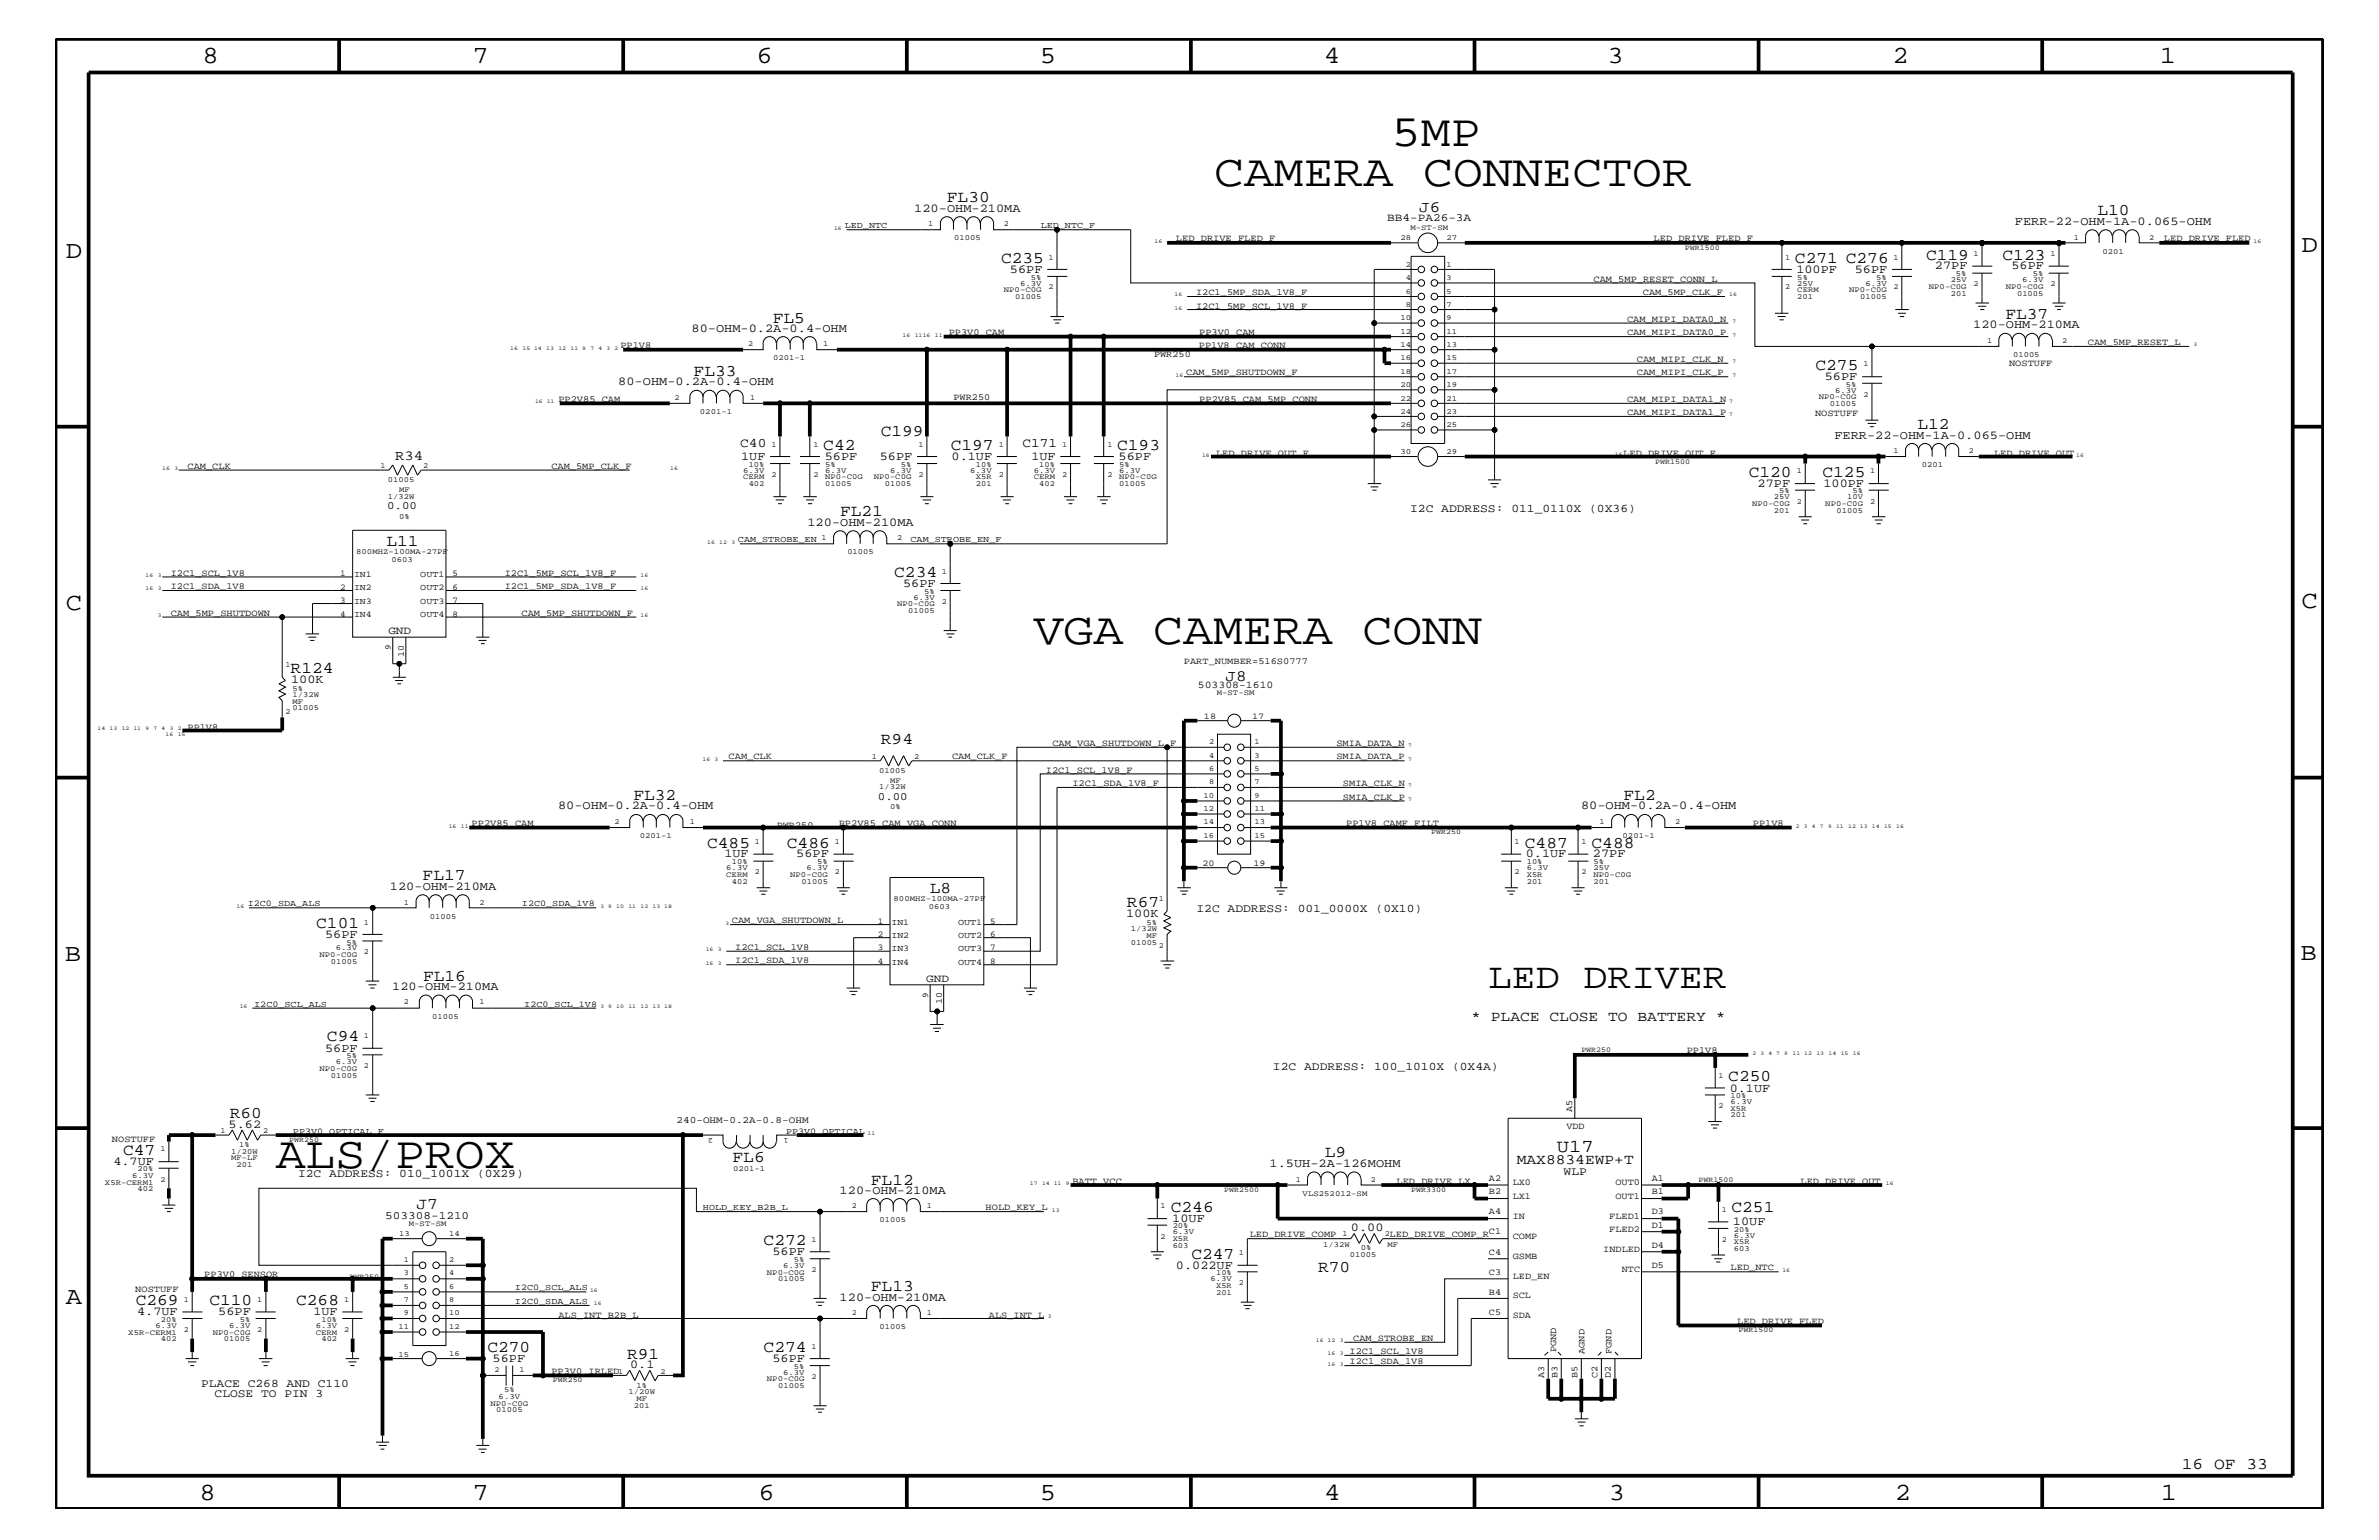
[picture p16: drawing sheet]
<svg xmlns="http://www.w3.org/2000/svg" width="432mm" height="279mm" viewBox="0 0 432 279" stroke-linecap="round" stroke-linejoin="round" font-family="sans-serif">
<defs><g id="words">
<g font-size="8.2">
<text x="252.5" y="26.5">5MP</text>
<text x="220.4" y="33.7">CAMERA CONNECTOR</text>
<text x="187.6" y="116.8">VGA CAMERA CONN</text>
<text x="50" y="211.9">ALS/PROX</text>
</g>
<text font-size="6.5" x="270.1" y="179.3">LED DRIVER</text>
<g font-size="4.5">
<text x="36.7" y="11.5">8</text>
<text x="85.8" y="11.5">7</text>
<text x="137.3" y="11.5">6</text>
<text x="188.7" y="11.5">5</text>
<text x="240.3" y="11.5">4</text>
<text x="291.8" y="11.5">3</text>
<text x="343.5" y="11.5">2</text>
<text x="392" y="11.5">1</text>
<text x="11.9" y="46.8">D</text>
<text x="417.7" y="45.7">D</text>
<text x="11.9" y="110.6">C</text>
<text x="417.7" y="110.3">C</text>
<text x="11.8" y="174.3">B</text>
<text x="417.6" y="174.2">B</text>
<text x="11.9" y="236.7">A</text>
<text x="36.2" y="272.1">8</text>
<text x="85.8" y="272.1">7</text>
<text x="137.7" y="272.1">6</text>
<text x="188.7" y="272.1">5</text>
<text x="240.4" y="272.1">4</text>
<text x="292" y="272.1">3</text>
<text x="343.9" y="272.1">2</text>
<text x="392.2" y="272.1">1</text>
</g>
<text font-size="3.3" x="282.6" y="209.1">U17</text>
<g font-size="3">
<text x="171.9" y="36.7">FL30</text>
<text x="380.7" y="39.1">L10</text>
<text x="181.7" y="47.7">C235</text>
<text x="325.8" y="47.7">C271 C276</text>
<text x="349.6" y="47.1">C119</text>
<text x="363.5" y="47.1">C123</text>
<text x="140.3" y="58.5">FL5</text>
<text x="364" y="57.9">FL37</text>
<text x="125.9" y="68.2">FL33</text>
<text x="329.5" y="67.1">C275</text>
<text x="348" y="77.9">L12</text>
<text x="149.4" y="81.6">C42</text>
<text x="159.9" y="79.2">C199</text>
<text x="172.6" y="81.6">C197</text>
<text x="202.8" y="81.6">C193</text>
<text x="317.4" y="86.5">C120</text>
<text x="330.8" y="86.5">C125</text>
<text x="152.5" y="93.7">FL21</text>
<text x="70.1" y="99">L11</text>
<text x="162.3" y="104.7">C234</text>
<text x="52.7" y="122.1">R124</text>
<text x="159.9" y="135">R94</text>
<text x="115" y="145.1">FL32</text>
<text x="294.7" y="145.1">FL2</text>
<text x="128.4" y="153.8">C485</text>
<text x="142.8" y="153.8">C486</text>
<text x="276.8" y="153.8">C487</text>
<text x="288.9" y="153.8">C488</text>
<text x="76.7" y="159.7">FL17</text>
<text x="168.7" y="162">L8</text>
<text x="204.6" y="164.5">R67</text>
<text x="57.4" y="168.3">C101</text>
<text x="76.8" y="177.9">FL16</text>
<text x="59.4" y="188.9">C94</text>
<text x="313.7" y="196.2">C250</text>
<text x="41.7" y="202.9">R60</text>
<text x="22.4" y="209.6">C47</text>
<text x="133" y="210.8">FL6</text>
<text x="158.1" y="214.9">FL12</text>
<text x="240.5" y="210">L9</text>
<text x="75.6" y="219.4">J7</text>
<text x="212.5" y="219.8">C246</text>
<text x="314.3" y="219.8">C251</text>
<text x="138.6" y="225.9">C272</text>
<text x="216.2" y="228.4">C247</text>
<text x="239.2" y="230.7">R70</text>
<text x="24.6" y="236.8">C269</text>
<text x="38" y="236.8">C110</text>
<text x="53.8" y="236.8">C268</text>
<text x="158.1" y="234.3">FL13</text>
<text x="88.5" y="245.3">C270</text>
<text x="138.6" y="245.3">C274</text>
<text x="113.8" y="246.5">R91</text>
<text x="396" y="266.5">16 OF 33</text>
</g>
<g font-size="2.9">
<text x="257.6" y="38.5">J6</text>
<text x="222.5" y="123.5">J8</text>
</g>
<g font-size="2.6">
<text x="267" y="185.3">* PLACE CLOSE TO BATTERY *</text>
<text x="275.3" y="211.3">MAX8834EWP+T</text>
</g>
<text font-size="2.5" x="71.7" y="83.5">R34</text>
<g font-size="2.4">
<text x="134.4" y="81.1">C40</text>
<text x="185.6" y="81.1">C171</text>
</g>
<g font-size="2.2">
<text x="165.9" y="38.4">120-OHM-210MA</text>
<text x="365.7" y="40.8">FERR-22-OHM-1A-0.065-OHM</text>
<text x="183.3" y="49.6">56PF</text>
<text x="326.1" y="49.6">100PF</text>
<text x="336.6" y="49.6">56PF</text>
<text x="351.2" y="48.9">27PF</text>
<text x="365.1" y="48.9">56PF</text>
<text x="358.1" y="59.5">120-OHM-210MA</text>
<text x="125.5" y="60.2">80-OHM-0.2A-0.4-OHM</text>
<text x="112.2" y="69.9">80-OHM-0.2A-0.4-OHM</text>
<text x="331.2" y="68.9">56PF</text>
<text x="134.5" y="83.5">1UF</text>
<text x="149.7" y="83.5">56PF</text>
<text x="159.7" y="83.5">56PF</text>
<text x="172.7" y="83.5">0.1UF</text>
<text x="187.2" y="83.5">1UF</text>
<text x="203" y="83.5">56PF</text>
<text x="333" y="79.6">FERR-22-OHM-1A-0.065-OHM</text>
<text x="319" y="88.3">27PF</text>
<text x="331" y="88.3">100PF</text>
<text x="146.6" y="95.4">120-OHM-210MA</text>
<text x="163.9" y="106.5">56PF</text>
<text x="52.8" y="124">100K</text>
<text x="101.3" y="146.8">80-OHM-0.2A-0.4-OHM</text>
<text x="287" y="146.8">80-OHM-0.2A-0.4-OHM</text>
<text x="131.5" y="155.6">1UF</text>
<text x="144.5" y="155.6">56PF</text>
<text x="276.9" y="155.6">0.1UF</text>
<text x="289.1" y="155.6">27PF</text>
<text x="70.8" y="161.4">120-OHM-210MA</text>
<text x="204.4" y="166.4">100K</text>
<text x="59" y="170.1">56PF</text>
<text x="71.2" y="179.6">120-OHM-210MA</text>
<text x="59" y="190.8">56PF</text>
<text x="313.9" y="198.1">0.1UF</text>
<text x="41.5" y="204.6">5.62</text>
<text x="20.6" y="211.4">4.7UF</text>
<text x="230.4" y="211.7">1.5UH-2A-126MOHM</text>
<text x="152.4" y="216.6">120-OHM-210MA</text>
<text x="212.8" y="221.7">10UF</text>
<text x="140.2" y="227.7">56PF</text>
<text x="245.2" y="223.4">0.00</text>
<text x="314.5" y="222.3">10UF</text>
<text x="213.4" y="230.2">0.022UF</text>
<text x="24.9" y="238.6">4.7UF</text>
<text x="39.6" y="238.6">56PF</text>
<text x="56.9" y="238.6">1UF</text>
<text x="152.4" y="236">120-OHM-210MA</text>
<text x="89.4" y="247.1">56PF</text>
<text x="114.4" y="248.2">0.1</text>
<text x="140.2" y="247.1">56PF</text>
</g>
<g font-size="2.1">
<text x="255.9" y="92.8">I2C ADDRESS: 011_0110X (0X36)</text>
<text x="217.2" y="165.6">I2C ADDRESS: 001_0000X (0X10)</text>
<text x="231.1" y="194.1">I2C ADDRESS: 100_1010X (0X4A)</text>
<text x="54.1" y="213.5">I2C ADDRESS: 010_1001X (0X29)</text>
<text x="283.8" y="213.2">WLP</text>
<text x="36.5" y="251.7">PLACE C268 AND C110</text>
<text x="38.9" y="253.5">CLOSE TO PIN 3</text>
</g>
<g font-size="2">
<text x="251.8" y="40.2">BB4-PA26-3A</text>
<text x="70.3" y="92.4">0.00</text>
<text x="70.5" y="115">GND</text>
<text x="159.3" y="145.1">0.00</text>
<text x="168.1" y="178.1">GND</text>
<text x="69.9" y="221.1">503308-1210</text>
</g>
<text font-size="1.9" x="217.4" y="124.9">503308-1610</text>
<text font-size="1.8" x="122.8" y="203.7">240-OHM-0.2A-0.8-OHM</text>
<g font-size="1.7">
<text x="213.4" y="43.8">LED_DRIVE_FLED_F</text>
<text x="300.1" y="43.8">LED_DRIVE_FLED_F</text>
<text x="392.8" y="43.8">LED_DRIVE_FLED</text>
<text x="217.1" y="53.5">I2C1_5MP_SDA_1V8_F</text>
<text x="289.2" y="51.1">CAM_5MP_RESET_CONN_L</text>
<text x="298.2" y="53.5">CAM_5MP_CLK_F</text>
<text x="217.1" y="56">I2C1_5MP_SCL_1V8_F</text>
<text x="295.3" y="58.4">CAM_MIPI_DATA0_N</text>
<text x="112.6" y="63.2">PP1V8</text>
<text x="172.2" y="60.8">PP3V0_CAM</text>
<text x="209.5" y="64.7">PWR250</text>
<text x="217.6" y="63.2">PP1V8_CAM_CONN</text>
<text x="217.7" y="60.8">PP3V0_CAM</text>
<text x="295.3" y="60.8">CAM_MIPI_DATA0_P</text>
<text x="297.1" y="65.6">CAM_MIPI_CLK_N</text>
<text x="379" y="62.6">CAM_5MP_RESET_L</text>
<text x="215.3" y="68.1">CAM_5MP_SHUTDOWN_F</text>
<text x="297.1" y="68.1">CAM_MIPI_CLK_P</text>
<text x="364.7" y="66.5">NOSTUFF</text>
<text x="101.3" y="72.9">PP2V85_CAM</text>
<text x="173.1" y="72.6">PWR250</text>
<text x="217.7" y="72.9">PP2V85_CAM_5MP_CONN</text>
<text x="295.3" y="72.9">CAM_MIPI_DATA1_N</text>
<text x="295.3" y="75.4">CAM_MIPI_DATA1_P</text>
<text x="329.4" y="75.6">NOSTUFF</text>
<text x="220.7" y="82.7">LED_DRIVE_OUT_F</text>
<text x="294.6" y="82.7">LED_DRIVE_OUT_F</text>
<text x="361.9" y="82.7">LED_DRIVE_OUT</text>
<text x="34" y="85">CAM_CLK</text>
<text x="100.1" y="85">CAM_5MP_CLK_F</text>
<text x="31" y="104.4">I2C1_SCL_1V8</text>
<text x="31" y="106.9">I2C1_SDA_1V8</text>
<text x="91.6" y="104.4">I2C1_5MP_SCL_1V8_F</text>
<text x="91.6" y="106.9">I2C1_5MP_SDA_1V8_F</text>
<text x="31" y="111.7">CAM_5MP_SHUTDOWN</text>
<text x="94.7" y="111.7">CAM_5MP_SHUTDOWN_F</text>
<text x="214.9" y="120.4">PART_NUMBER=516S0777</text>
<text x="34" y="132.4">PP1V8</text>
<text x="132.2" y="137.8">CAM_CLK</text>
<text x="172.8" y="137.8">CAM_CLK_F</text>
<text x="191" y="135.3">CAM_VGA_SHUTDOWN_L_F</text>
<text x="242.6" y="137.8">SMIA_DATA_P</text>
<text x="242.6" y="135.3">SMIA_DATA_N</text>
<text x="189.8" y="140.2">I2C1_SCL_1V8_F</text>
<text x="194.6" y="142.6">I2C1_SDA_1V8_F</text>
<text x="243.8" y="142.6">SMIA_CLK_N</text>
<text x="85.6" y="149.9">PP2V85_CAM</text>
<text x="152.2" y="149.9">PP2V85_CAM_VGA_CONN</text>
<text x="243.8" y="145.1">SMIA_CLK_P</text>
<text x="244.3" y="149.9">PP1V8_CAMF_FILT</text>
<text x="318.2" y="149.9">PP1V8</text>
<text x="141" y="150.1">PWR250</text>
<text x="132.8" y="167.5">CAM_VGA_SHUTDOWN_L</text>
<text x="133.4" y="172.3">I2C1_SCL_1V8</text>
<text x="133.4" y="174.8">I2C1_SDA_1V8</text>
<text x="306.2" y="191.1">PP1V8</text>
<text x="285.3" y="201.7" transform="rotate(-90 285.3 201.7)">A5</text>
<text x="20.3" y="207.1">NOSTUFF</text>
<text x="284.3" y="204.9">VDD</text>
<text x="194.6" y="214.7">BATT_VCC</text>
<text x="253.5" y="214.7">LED_DRIVE_LX</text>
<text x="270.3" y="214.2">A2</text>
<text x="274.6" y="215">LX0</text>
<text x="293.2" y="215">OUT0</text>
<text x="299.8" y="214.2">A1</text>
<text x="326.8" y="214.7">LED_DRIVE_OUT</text>
<text x="178.9" y="219.6">HOLD_KEY_L</text>
<text x="270.3" y="220.3">A4</text>
<text x="270.3" y="216.7">B2</text>
<text x="274.6" y="221.1">IN</text>
<text x="274.6" y="217.5">LX1</text>
<text x="292.1" y="221.1">FLED1</text>
<text x="293.2" y="217.5">OUT1</text>
<text x="299.8" y="220.3">D3</text>
<text x="299.8" y="216.7">B1</text>
<text x="226.8" y="224.5">LED_DRIVE_COMP</text>
<text x="252.2" y="224.5">LED_DRIVE_COMP_R</text>
<text x="270.3" y="224">C1</text>
<text x="270.3" y="227.6">C4</text>
<text x="274.6" y="224.7">COMP</text>
<text x="291" y="227.1">INDLED</text>
<text x="292.1" y="223.5">FLED2</text>
<text x="299.8" y="222.8">D1</text>
<text x="299.8" y="226.4">D4</text>
<text x="37.1" y="231.8">PP3V0_SENSOR</text>
<text x="270.3" y="231.3">C3</text>
<text x="274.6" y="232">LED_EN</text>
<text x="274.6" y="228.4">GSMB</text>
<text x="294.4" y="230.7">NTC</text>
<text x="299.8" y="230.1">D5</text>
<text x="314.1" y="230.5">LED_NTC</text>
<text x="24.6" y="234.4">NOSTUFF</text>
<text x="101.3" y="239">ALS_INT_B2B_L</text>
<text x="179.5" y="239">ALS_INT_L</text>
<text x="270.3" y="234.9">B4</text>
<text x="270.3" y="238.5">C5</text>
<text x="274.6" y="239.2">SDA</text>
<text x="274.6" y="235.6">SCL</text>
<text x="244.9" y="245.6">I2C1_SCL_1V8</text>
<text x="245.6" y="243.3">CAM_STROBE_EN</text>
<text x="282.4" y="245.3" transform="rotate(-90 282.4 245.3)">PGND</text>
<text x="287.6" y="245.6" transform="rotate(-90 287.6 245.6)">AGND</text>
<text x="292.5" y="245.6" transform="rotate(-90 292.5 245.6)">FGND</text>
<text x="315.3" y="240.2">LED_DRIVE_FLED</text>
<text x="100.1" y="249.3">PP3V0_IRLED</text>
<text x="244.9" y="247.5">I2C1_SDA_1V8</text>
<text x="280.2" y="250" transform="rotate(-90 280.2 250)">A3</text>
<text x="282.7" y="250" transform="rotate(-90 282.7 250)">B3</text>
<text x="286.3" y="250" transform="rotate(-90 286.3 250)">B5</text>
<text x="290" y="250" transform="rotate(-90 290 250)">C2</text>
<text x="292.4" y="250" transform="rotate(-90 292.4 250)">D2</text>
</g>
<g font-size="1.6">
<text x="153.3" y="41.4">LED_NTC</text>
<text x="188.9" y="41.4">LED_NTC_F</text>
<text x="133.9" y="98.4">CAM_STROBE_EN</text>
<text x="165.3" y="98.4">CAM_STROBE_EN_F</text>
<text x="61.7" y="104.6">1</text>
<text x="61.7" y="107">2</text>
<text x="64.3" y="104.7">IN1</text>
<text x="64.3" y="107.1">IN2</text>
<text x="76.3" y="104.7">OUT1</text>
<text x="76.3" y="107.1">OUT2</text>
<text x="82.1" y="104.6">5</text>
<text x="82.1" y="107">6</text>
<text x="61.7" y="109.4">3</text>
<text x="61.7" y="111.9">4</text>
<text x="64.3" y="112">IN4</text>
<text x="64.3" y="109.5">IN3</text>
<text x="76.3" y="109.5">OUT3</text>
<text x="76.3" y="112">OUT4</text>
<text x="82.1" y="109.4">7</text>
<text x="82.1" y="111.9">8</text>
<text x="71" y="118" transform="rotate(-90 71 118)">9</text>
<text x="73.3" y="119.2" transform="rotate(-90 73.3 119.2)">10</text>
<text x="218.5" y="130.5">18</text>
<text x="227.2" y="130.5">17</text>
<text x="218.3" y="157.2">20</text>
<text x="227.5" y="157.2">19</text>
<text x="45" y="164.5">I2C0_SDA_ALS</text>
<text x="94.7" y="164.5">I2C0_SDA_1V8</text>
<text x="159.3" y="167.6">1</text>
<text x="161.8" y="167.8">IN1</text>
<text x="173.9" y="167.8">OUT1</text>
<text x="179.7" y="167.6">5</text>
<text x="159.3" y="170">2</text>
<text x="159.3" y="172.4">3</text>
<text x="161.8" y="170.1">IN2</text>
<text x="161.8" y="172.6">IN3</text>
<text x="173.9" y="170.1">OUT2</text>
<text x="173.9" y="172.6">OUT3</text>
<text x="179.7" y="170">6</text>
<text x="179.7" y="172.4">7</text>
<text x="159.3" y="174.9">4</text>
<text x="161.8" y="175">IN4</text>
<text x="173.9" y="175">OUT4</text>
<text x="179.7" y="174.9">8</text>
<text x="46.1" y="182.7">I2C0_SCL_ALS</text>
<text x="95.2" y="182.7">I2C0_SCL_1V8</text>
<text x="168.5" y="181" transform="rotate(-90 168.5 181)">9</text>
<text x="170.9" y="182.2" transform="rotate(-90 170.9 182.2)">10</text>
<text x="53.2" y="205.7">PP3V0_OPTICAL_F</text>
<text x="142.7" y="205.7">PP3V0_OPTICAL</text>
<text x="127.6" y="219.6">HOLD_KEY_B2B_L</text>
<text x="93.5" y="236.6">I2C0_SDA_ALS</text>
<text x="93.5" y="234.1">I2C0_SCL_ALS</text>
</g>
<g font-size="1.4">
<text x="168.5" y="41">1</text>
<text x="182.2" y="41">2</text>
<text x="256" y="41.7">M-ST-SM</text>
<text x="173.2" y="43.5">01005</text>
<text x="190.3" y="47.1">1</text>
<text x="254.2" y="43.5">28</text>
<text x="262.6" y="43.5">27</text>
<text x="305.8" y="45.3">PWR1500</text>
<text x="324" y="47.1">1</text>
<text x="343.7" y="47.1">1</text>
<text x="358.2" y="46.5">1</text>
<text x="372.2" y="46.5">1</text>
<text x="376.4" y="43.5">1</text>
<text x="381.6" y="46">0201</text>
<text x="390.1" y="43.5">2</text>
<text x="182.2" y="53">NP0-C0G</text>
<text x="185.2" y="51.8">6.3V</text>
<text x="187.1" y="50.7">5%</text>
<text x="190.3" y="52.5">2</text>
<text x="255.2" y="48.5">2</text>
<text x="255.2" y="50.8">4</text>
<text x="255.2" y="53.3">6</text>
<text x="262.6" y="48.5">1</text>
<text x="262.6" y="50.8">3</text>
<text x="262.6" y="53.3">5</text>
<text x="324" y="52.5">2</text>
<text x="326.2" y="51.8">25V</text>
<text x="326.2" y="50.7">5%</text>
<text x="326.2" y="53">CERM</text>
<text x="335.6" y="53">NP0-C0G</text>
<text x="338.6" y="51.8">6.3V</text>
<text x="340.5" y="50.7">5%</text>
<text x="343.7" y="52.5">2</text>
<text x="350.1" y="52.4">NP0-C0G</text>
<text x="354.1" y="53.6">201</text>
<text x="354.1" y="51.3">25V</text>
<text x="355" y="50.2">5%</text>
<text x="358.2" y="51.9">2</text>
<text x="364.1" y="52.4">NP0-C0G</text>
<text x="366.1" y="53.6">01005</text>
<text x="367" y="51.3">6.3V</text>
<text x="369" y="50.2">5%</text>
<text x="372.2" y="51.9">2</text>
<text x="184.2" y="54.2">01005</text>
<text x="254.2" y="58.1">10</text>
<text x="255.2" y="55.7">8</text>
<text x="262.6" y="55.7">7</text>
<text x="262.6" y="58.1">9</text>
<text x="326.2" y="54.2">201</text>
<text x="337.7" y="54.2">01005</text>
<text x="135.8" y="62.9">2</text>
<text x="140.3" y="65.4">0201-1</text>
<text x="149.4" y="62.9">1</text>
<text x="254.2" y="60.6">12</text>
<text x="254.2" y="63">14</text>
<text x="254.2" y="65.4">16</text>
<text x="262.6" y="60.6">11</text>
<text x="262.6" y="63">13</text>
<text x="262.6" y="65.4">15</text>
<text x="360.7" y="62.3">1</text>
<text x="365.4" y="64.8">01005</text>
<text x="374.3" y="62.3">2</text>
<text x="254.2" y="67.8">18</text>
<text x="254.2" y="70.2">20</text>
<text x="262.6" y="67.8">17</text>
<text x="262.6" y="70.2">19</text>
<text x="333.1" y="71.2">6.3V</text>
<text x="335" y="70.1">5%</text>
<text x="338.2" y="66.5">1</text>
<text x="338.2" y="72">2</text>
<text x="122.4" y="72.6">2</text>
<text x="127" y="75.1">0201-1</text>
<text x="136.1" y="72.6">1</text>
<text x="254.2" y="72.7">22</text>
<text x="254.2" y="75.1">24</text>
<text x="254.2" y="77.5">26</text>
<text x="262.6" y="72.7">21</text>
<text x="262.6" y="75.1">23</text>
<text x="262.6" y="77.5">25</text>
<text x="330.1" y="72.4">NP0-C0G</text>
<text x="332.1" y="73.7">01005</text>
<text x="140" y="81.1">1</text>
<text x="147.7" y="81.1">1</text>
<text x="166.7" y="81.1">1</text>
<text x="181.3" y="81.1">1</text>
<text x="192.8" y="81.1">1</text>
<text x="201" y="81.1">1</text>
<text x="254.2" y="82.4">30</text>
<text x="262.6" y="82.4">29</text>
<text x="343.7" y="82.2">1</text>
<text x="357.4" y="82.2">2</text>
<text x="69.1" y="84.9">1</text>
<text x="70.4" y="87.5">01005</text>
<text x="72.4" y="89.3">MF</text>
<text x="76.8" y="84.9">2</text>
<text x="134.9" y="85.8">6.3V</text>
<text x="134.9" y="87">CERM</text>
<text x="135.9" y="88.2">402</text>
<text x="135.9" y="84.7">10%</text>
<text x="140" y="86.5">2</text>
<text x="147.7" y="86.5">2</text>
<text x="149.8" y="87">NP0-C0G</text>
<text x="149.8" y="84.7">5%</text>
<text x="149.8" y="85.8">6.3V</text>
<text x="149.8" y="88.2">01005</text>
<text x="158.6" y="87">NP0-C0G</text>
<text x="160.6" y="88.2">01005</text>
<text x="161.5" y="85.8">6.3V</text>
<text x="163.5" y="84.7">5%</text>
<text x="166.7" y="86.5">2</text>
<text x="176.1" y="85.8">6.3V</text>
<text x="177.1" y="87">X5R</text>
<text x="177.1" y="84.7">10%</text>
<text x="177.1" y="88.2">201</text>
<text x="181.3" y="86.5">2</text>
<text x="187.6" y="87">CERM</text>
<text x="187.6" y="85.8">6.3V</text>
<text x="188.6" y="88.2">402</text>
<text x="188.6" y="84.7">10%</text>
<text x="192.8" y="86.5">2</text>
<text x="201" y="86.5">2</text>
<text x="203.1" y="87">NP0-C0G</text>
<text x="203.1" y="88.2">01005</text>
<text x="203.1" y="84.7">5%</text>
<text x="203.1" y="85.8">6.3V</text>
<text x="300.4" y="84.1">PWR1500</text>
<text x="322.9" y="89.5">5%</text>
<text x="326.1" y="85.9">1</text>
<text x="336.2" y="89.5">5%</text>
<text x="339.4" y="85.9">1</text>
<text x="348.8" y="84.8">0201</text>
<text x="70.4" y="90.5">1/32W</text>
<text x="72.4" y="94.2">0%</text>
<text x="318" y="91.8">NP0-C0G</text>
<text x="322" y="93.1">201</text>
<text x="322" y="90.6">25V</text>
<text x="326.1" y="91.4">2</text>
<text x="331.3" y="91.8">NP0-C0G</text>
<text x="333.3" y="93.1">01005</text>
<text x="335.3" y="90.6">10V</text>
<text x="339.4" y="91.4">2</text>
<text x="64.6" y="100.4">800MHZ-100MA-27PF</text>
<text x="71" y="101.9">0603</text>
<text x="149.1" y="98">1</text>
<text x="153.8" y="100.5">01005</text>
<text x="162.8" y="98">2</text>
<text x="167.7" y="107.7">5%</text>
<text x="170.9" y="104.1">1</text>
<text x="162.8" y="110">NP0-C0G</text>
<text x="164.8" y="111.2">01005</text>
<text x="165.8" y="108.8">6.3V</text>
<text x="170.9" y="109.5">2</text>
<text x="51.8" y="121">1</text>
<text x="53.1" y="125.3">5%</text>
<text x="51.8" y="129.6">2</text>
<text x="53.1" y="127.7">MF</text>
<text x="53.1" y="128.9">01005</text>
<text x="53.1" y="126.5">1/32W</text>
<text x="220.9" y="126.2">M-ST-SM</text>
<text x="158.2" y="137.7">1</text>
<text x="165.9" y="137.7">2</text>
<text x="219.5" y="135">2</text>
<text x="219.5" y="137.4">4</text>
<text x="227.7" y="135">1</text>
<text x="227.7" y="137.4">3</text>
<text x="159.6" y="140.2">01005</text>
<text x="159.6" y="143.2">1/32W</text>
<text x="161.6" y="142">MF</text>
<text x="219.5" y="139.8">6</text>
<text x="219.5" y="142.3">8</text>
<text x="227.7" y="139.8">5</text>
<text x="227.7" y="142.3">7</text>
<text x="111.5" y="149.5">2</text>
<text x="125.2" y="149.5">1</text>
<text x="161.6" y="146.8">0%</text>
<text x="218.4" y="144.7">10</text>
<text x="218.4" y="147.1">12</text>
<text x="218.4" y="149.5">14</text>
<text x="227.7" y="144.7">9</text>
<text x="227.7" y="147.1">11</text>
<text x="227.7" y="149.5">13</text>
<text x="290.3" y="149.5">1</text>
<text x="304" y="149.5">2</text>
<text x="116.1" y="152.1">0201-1</text>
<text x="137" y="153.2">1</text>
<text x="151.6" y="153.2">1</text>
<text x="218.4" y="152">16</text>
<text x="227.7" y="152">15</text>
<text x="259.8" y="151.3">PWR250</text>
<text x="274.9" y="153.2">1</text>
<text x="287" y="153.2">1</text>
<text x="294.5" y="152.1">0201-1</text>
<text x="131.8" y="159.1">CERM</text>
<text x="131.8" y="157.9">6.3V</text>
<text x="132.8" y="160.3">402</text>
<text x="132.8" y="156.8">10%</text>
<text x="137" y="158.6">2</text>
<text x="143.4" y="159.1">NP0-C0G</text>
<text x="145.5" y="160.3">01005</text>
<text x="146.4" y="157.9">6.3V</text>
<text x="148.3" y="156.8">5%</text>
<text x="151.6" y="158.6">2</text>
<text x="274.9" y="158.6">2</text>
<text x="277.1" y="159.1">X5R</text>
<text x="277.1" y="160.3">201</text>
<text x="277.1" y="156.8">10%</text>
<text x="277.1" y="157.9">6.3V</text>
<text x="287" y="158.6">2</text>
<text x="289.2" y="159.1">NP0-C0G</text>
<text x="289.2" y="156.8">5%</text>
<text x="289.2" y="157.9">25V</text>
<text x="289.2" y="160.3">201</text>
<text x="66" y="167.8">1</text>
<text x="73.3" y="164.1">1</text>
<text x="78" y="166.7">01005</text>
<text x="87" y="164.1">2</text>
<text x="162.2" y="163.5">800MHZ-100MA-27PF</text>
<text x="168.6" y="165">0603</text>
<text x="208.1" y="167.8">5%</text>
<text x="210.3" y="163.5">1</text>
<text x="58" y="173.7">NP0-C0G</text>
<text x="61" y="172.4">6.3V</text>
<text x="62.9" y="171.4">5%</text>
<text x="66" y="173.2">2</text>
<text x="205.2" y="171.4">01005</text>
<text x="205.2" y="168.9">1/32W</text>
<text x="208.1" y="170.1">MF</text>
<text x="210.3" y="172">2</text>
<text x="60" y="174.9">01005</text>
<text x="73.3" y="182.2">2</text>
<text x="78.4" y="184.9">01005</text>
<text x="87" y="182.2">1</text>
<text x="62.9" y="192">5%</text>
<text x="66" y="188.3">1</text>
<text x="287" y="190.8">PWR250</text>
<text x="58" y="194.3">NP0-C0G</text>
<text x="60" y="195.5">01005</text>
<text x="61" y="193.1">6.3V</text>
<text x="66" y="193.7">2</text>
<text x="311.9" y="195.6">1</text>
<text x="311.9" y="201">2</text>
<text x="314.1" y="200.3">6.3V</text>
<text x="314.1" y="202.7">201</text>
<text x="314.1" y="201.5">X5R</text>
<text x="314.1" y="199.2">10%</text>
<text x="29.1" y="208.9">1</text>
<text x="40" y="205.5">1</text>
<text x="42" y="209.3">1/20W</text>
<text x="43.4" y="208.1">1%</text>
<text x="47.8" y="205.5">2</text>
<text x="52.5" y="207.1">PWR250</text>
<text x="129.5" y="206.5" transform="rotate(-180 129.5 206.5)">2</text>
<text x="143.1" y="206.5" transform="rotate(-180 143.1 206.5)">1</text>
<text x="19.1" y="214.9">X5R-CERM1</text>
<text x="24" y="213.6">6.3V</text>
<text x="25" y="212.5">20%</text>
<text x="29.1" y="214.4">2</text>
<text x="42" y="210.5">MF-LF</text>
<text x="42.9" y="211.7">201</text>
<text x="133.1" y="212.5">0201-1</text>
<text x="235.2" y="214.4">1</text>
<text x="248.8" y="214.4">2</text>
<text x="308.3" y="214.4">PWR1500</text>
<text x="25" y="216.1">402</text>
<text x="154.6" y="219.2">2</text>
<text x="159.6" y="221.8">01005</text>
<text x="168.2" y="219.2">1</text>
<text x="210.7" y="219.2">1</text>
<text x="222.2" y="216.2">PWR2500</text>
<text x="236.4" y="216.9">VLS252012-SM</text>
<text x="256.1" y="216.2">PWR3300</text>
<text x="312.5" y="219.8">1</text>
<text x="72.5" y="224.3">13</text>
<text x="74.2" y="222.4">M-ST-SM</text>
<text x="81.5" y="224.3">14</text>
<text x="147.3" y="225.3">1</text>
<text x="210.7" y="224.7">2</text>
<text x="212.9" y="222.9">20%</text>
<text x="212.9" y="225.2">X5R</text>
<text x="212.9" y="226.4">603</text>
<text x="212.9" y="224">6.3V</text>
<text x="224.9" y="227.7">1</text>
<text x="240.2" y="226.3">1/32W</text>
<text x="243.7" y="224.3">1</text>
<text x="247" y="226.9">0%</text>
<text x="251.4" y="224.3">2</text>
<text x="251.8" y="226.3">MF</text>
<text x="312.5" y="225.3">2</text>
<text x="314.7" y="227">603</text>
<text x="314.7" y="225.7">X5R</text>
<text x="314.7" y="224.6">6.3V</text>
<text x="314.7" y="223.5">20%</text>
<text x="63.4" y="232">PWR250</text>
<text x="73.3" y="229">1</text>
<text x="73.3" y="231.3">3</text>
<text x="73.3" y="233.8">5</text>
<text x="81.5" y="229">2</text>
<text x="81.5" y="231.3">4</text>
<text x="81.5" y="233.8">6</text>
<text x="139.2" y="231.3">NP0-C0G</text>
<text x="141.2" y="232.4">01005</text>
<text x="142.2" y="230.1">6.3V</text>
<text x="144.1" y="229">5%</text>
<text x="147.3" y="230.7">2</text>
<text x="219.7" y="232.4">6.3V</text>
<text x="220.7" y="233.7">X5R</text>
<text x="220.7" y="231.3">10%</text>
<text x="224.9" y="233.2">2</text>
<text x="245" y="228.1">01005</text>
<text x="29.2" y="239.9">20%</text>
<text x="33.4" y="236.2">1</text>
<text x="43.5" y="239.9">5%</text>
<text x="46.7" y="236.2">1</text>
<text x="58.3" y="239.9">10%</text>
<text x="62.5" y="236.2">1</text>
<text x="73.3" y="236.2">7</text>
<text x="73.3" y="238.6">9</text>
<text x="81.5" y="238.6">10</text>
<text x="81.5" y="236.2">8</text>
<text x="154.6" y="238.6">2</text>
<text x="168.2" y="238.6">1</text>
<text x="220.7" y="234.9">201</text>
<text x="23.3" y="242.2">X5R-CERM1</text>
<text x="28.2" y="240.9">6.3V</text>
<text x="29.2" y="243.4">402</text>
<text x="33.4" y="241.7">2</text>
<text x="38.6" y="242.2">NP0-C0G</text>
<text x="40.6" y="243.4">01005</text>
<text x="41.6" y="240.9">6.3V</text>
<text x="46.7" y="241.7">2</text>
<text x="57.3" y="242.2">CERM</text>
<text x="57.3" y="240.9">6.3V</text>
<text x="58.3" y="243.4">402</text>
<text x="62.5" y="241.7">2</text>
<text x="72.3" y="241.1">11</text>
<text x="81.5" y="241.1">12</text>
<text x="147.3" y="244.7">1</text>
<text x="159.6" y="241.2">01005</text>
<text x="315.6" y="241.7">PWR1500</text>
<text x="72.3" y="246.2">15</text>
<text x="81.5" y="246.1">16</text>
<text x="89.7" y="248.9">2</text>
<text x="94.3" y="248.9">1</text>
<text x="100.3" y="250.7">PWR250</text>
<text x="112.2" y="249.2">1</text>
<text x="115.5" y="251.7">1%</text>
<text x="119.9" y="249.2">2</text>
<text x="139.2" y="250.6">NP0-C0G</text>
<text x="141.2" y="251.8">01005</text>
<text x="142.2" y="249.5">6.3V</text>
<text x="144.1" y="248.4">5%</text>
<text x="147.3" y="250.1">2</text>
<text x="89" y="255">NP0-C0G</text>
<text x="90" y="256.2">01005</text>
<text x="90.5" y="253.8">6.3V</text>
<text x="91.5" y="252.6">5%</text>
<text x="114.1" y="252.9">1/20W</text>
<text x="115.1" y="255.4">201</text>
<text x="115.5" y="254.2">MF</text>
</g>
<g font-size="1">
<text x="151.4" y="41.7">16</text>
<text x="209.5" y="44.1">16</text>
<text x="409" y="44.1">16</text>
<text x="213.2" y="53.8">16</text>
<text x="313.9" y="53.8">16</text>
<text x="213.2" y="56.2">16</text>
<text x="314.5" y="58.6">7</text>
<text x="92.6" y="63.4">16</text>
<text x="94.8" y="63.4">15 14</text>
<text x="99.1" y="63.4">13</text>
<text x="101.3" y="63.4">12</text>
<text x="103.5" y="63.4">11 9</text>
<text x="107.2" y="63.4">7</text>
<text x="108.6" y="63.4">4</text>
<text x="110.1" y="63.4">3</text>
<text x="111.5" y="63.4">2</text>
<text x="163.8" y="61.1">16</text>
<text x="166" y="61.1">1116</text>
<text x="169.7" y="61.1">11</text>
<text x="314.5" y="65.9">7</text>
<text x="314.5" y="61.1">7</text>
<text x="398.1" y="62.9">3</text>
<text x="213.4" y="68.4">16</text>
<text x="314.5" y="68.4">7</text>
<text x="97.1" y="73.2">16 11</text>
<text x="313.9" y="75.6">7</text>
<text x="313.9" y="73.2">7</text>
<text x="218.2" y="82.8">16</text>
<text x="293.1" y="82.7">16</text>
<text x="376.9" y="82.8">16</text>
<text x="29.5" y="85.3">16</text>
<text x="31.7" y="85.3">3</text>
<text x="121.7" y="85.3">16</text>
<text x="128.4" y="98.7">16</text>
<text x="130.6" y="98.7">12</text>
<text x="132.8" y="98.7">3</text>
<text x="26.4" y="104.7">16</text>
<text x="26.4" y="107.1">16</text>
<text x="28.6" y="104.7">3</text>
<text x="28.6" y="107.1">3</text>
<text x="116.2" y="104.7">16</text>
<text x="116.2" y="107.1">16</text>
<text x="28.6" y="112">3</text>
<text x="116.2" y="112">16</text>
<text x="17.7" y="132.5">14</text>
<text x="19.9" y="132.5">13</text>
<text x="22.1" y="132.5">12 11</text>
<text x="26.4" y="132.5">9</text>
<text x="27.9" y="132.5">7</text>
<text x="29.3" y="132.5">4</text>
<text x="30.1" y="133.5">16</text>
<text x="30.8" y="132.5">3</text>
<text x="32.3" y="133.5">15</text>
<text x="32.3" y="132.5">2</text>
<text x="255.6" y="135.6">7</text>
<text x="127.5" y="138">16</text>
<text x="129.7" y="138">3</text>
<text x="255.6" y="138">7</text>
<text x="255.6" y="142.9">7</text>
<text x="255.6" y="145.3">7</text>
<text x="81.4" y="150.1">16</text>
<text x="83.7" y="150.1">11</text>
<text x="326" y="150.1">2</text>
<text x="327.4" y="150.1">3</text>
<text x="328.8" y="150.1">4</text>
<text x="330.3" y="150.1">7</text>
<text x="331.8" y="150.1">9</text>
<text x="333.2" y="150.1">11</text>
<text x="335.4" y="150.1">12 13</text>
<text x="339.8" y="150.1">14</text>
<text x="342" y="150.1">15</text>
<text x="344.2" y="150.1">16</text>
<text x="42.9" y="164.7">16</text>
<text x="109" y="164.7">3</text>
<text x="110.4" y="164.7">9</text>
<text x="111.8" y="164.7">10</text>
<text x="114" y="164.7">11</text>
<text x="116.2" y="164.7">12</text>
<text x="118.4" y="164.7">13 18</text>
<text x="131.7" y="167.8">3</text>
<text x="128.1" y="172.6">16</text>
<text x="130.3" y="172.6">3</text>
<text x="128.1" y="175">16</text>
<text x="130.3" y="175">3</text>
<text x="43.5" y="182.9">16</text>
<text x="109" y="182.9">3</text>
<text x="110.4" y="182.9">9</text>
<text x="111.8" y="182.9">10</text>
<text x="114" y="182.9">11</text>
<text x="116.2" y="182.9">12</text>
<text x="118.4" y="182.9">13 18</text>
<text x="318.1" y="191.4">2</text>
<text x="319.5" y="191.4">3</text>
<text x="321" y="191.4">4</text>
<text x="322.4" y="191.4">7</text>
<text x="323.8" y="191.4">9</text>
<text x="325.4" y="191.4">11 12</text>
<text x="329.7" y="191.4">13</text>
<text x="331.9" y="191.4">14</text>
<text x="334.1" y="191.4">15</text>
<text x="336.3" y="191.4">16</text>
<text x="157.5" y="205.9">11</text>
<text x="186.9" y="215">17</text>
<text x="189.1" y="215">14 11</text>
<text x="193.5" y="215">9</text>
<text x="342.3" y="215">16</text>
<text x="190.9" y="219.8">13</text>
<text x="323.5" y="230.7">16</text>
<text x="107.1" y="234.4">16</text>
<text x="107.8" y="236.8">16</text>
<text x="190.2" y="239.2">3</text>
<text x="238.8" y="243.5">16 12</text>
<text x="241" y="245.9">16</text>
<text x="243.2" y="243.5">3</text>
<text x="243.2" y="245.9">3</text>
<text x="241" y="247.8">16</text>
<text x="243.2" y="247.8">3</text>
</g>
</g></defs>
<g fill="none" stroke="#000" stroke-width=".18">
<path d="M170.7 40.4v1.3h-17M170.7 40.5a1.19 1.19 0 0 1 1.2-1.2 1.19 1.19 0 0 1 1.2 1.2 1.19 1.19 0 0 1 1.1-1.2 1.19 1.19 0 0 1 1.2 1.2M173.1 40.4v1.3M175.5 40.5a1.19 1.19 0 0 1 1.2-1.2 1.19 1.19 0 0 1 1.2 1.2M175.5 40.4v1.3M178 40.5a1.19 1.19 0 0 1 1.2-1.2 1.19 1.19 0 0 1 1.1 1.2M178 40.4v1.3M180.3 40.4v1.3h24.9v9.6h52.1M190.1 48.9h3.6M190.1 50.2h3.6M190.7 57.4h2.4M191.2 58h1.4"/>
<path d="M191.5 58.6h.8M191.9 41.7v7.2M191.9 50.2v7.2M215.5 56.2h41.8M215.5 53.8h41.8M249.4 58.6v17h7.9M252.5 44.1h4.8M256.1 46.5h6.1v34h-6.1zM257.3 48.9h-7.9v9.7h7.9M260.9 51.3h57.6v11.6h44.3v-1.2a1.19 1.19 0 0 1 1.2-1.2 1.19 1.19 0 0 1 1.2 1.2M260.9 48.9h10.4v7.3h-10.4M260.9 58.6h52.8"/>
<path d="M260.9 53.8h52.2M260.9 44.1h5M271.3 56.2v7.2h-10.4M321.6 48.9h3.6M321.6 50.2h3.6M322.2 56.8h2.4M322.7 57.4h1.4M323 58h.8M323.4 44.1v4.8M323.4 50.2v6.6M343.4 48.9h3.6M343.4 50.2h3.6"/>
<path d="M344 56.2h2.5M344.5 56.8h1.4M344.8 57.4h.8M345.2 44.1v4.8M345.2 50.2v6M358 49.6h3.6M358 48.3h3.6M358.6 55h2.4M359.1 55.6h1.4M359.4 56.2h.8M359.7 44.6v3.7M359.7 49.6v5.4"/>
<path d="M371.9 49.6h3.6M371.9 48.3h3.6M372.5 55h2.4M373 55.6h1.5M373.4 56.2h.7M373.7 44.6v3.7M373.7 49.6v5.4M380.9 42.9a1.19 1.19 0 0 0-1.2-1.2 1.19 1.19 0 0 0-1.2 1.2v1.2h-3.6M383.4 42.9a1.19 1.19 0 0 0-1.2-1.2 1.19 1.19 0 0 0-1.2 1.2v1.2M385.8 42.9a1.19 1.19 0 0 0-1.2-1.2 1.19 1.19 0 0 0-1.1 1.2v1.2M385.8 42.9a1.19 1.19 0 0 1 1.2-1.2 1.19 1.19 0 0 1 1.2 1.2M385.8 42.9v1.2"/>
<path d="M388.3 42.9v1.2h3.6M127.6 72a1.19 1.19 0 0 1 1.2-1.2 1.19 1.19 0 0 1 1.2 1.2M127.6 72a1.19 1.19 0 0 0-1.2-1.2 1.19 1.19 0 0 0-1.2 1.2v1.2h-3.6M127.6 72v1.2M132.4 72a1.19 1.19 0 0 0-1.2-1.2 1.19 1.19 0 0 0-1.2 1.2v1.2M132.5 73.2v-1.2a1.19 1.19 0 0 1 1.2-1.2 1.19 1.19 0 0 1 1.2 1.2v1.2h3.6M140.9 62.3a1.19 1.19 0 0 0-1.2-1.2 1.19 1.19 0 0 0-1.2 1.2v1.1h-3.6M141.6 79.2v3.6M143.3 62.3a1.19 1.19 0 0 0-1.1-1.2 1.19 1.19 0 0 0-1.2 1.2v1.1M145.8 62.3a1.19 1.19 0 0 0-1.2-1.2 1.19 1.19 0 0 0-1.2 1.2v1.1M145.8 62.3a1.19 1.19 0 0 1 1.2-1.2 1.19 1.19 0 0 1 1.2 1.2M145.8 62.3v1.1"/>
<path d="M147 79.2v3.6M148.3 62.3v1.1h3.6M168.2 79.2v3.6M182.8 79.2v3.6M194.3 79.2v3.6M200.3 79.2v3.6M214.9 68.4h42.4M249.4 75.6v2.4h7.9M249.4 78v9.7M252.5 65.9h4.8M252.5 61.1h4.8M252.5 63.4h4.8"/>
<path d="M252.5 73.2h4.8M257.3 70.7h-45.5v28h-50.8v-1.3M260.9 68.4h52.8M260.9 65.9h52.8M260.9 61.1h52.8M260.9 75.6h52.2M260.9 73.2h52.2M271.3 63.4v7.3h-10.4M271.3 70.7v7.3h-10.4M271.3 78v9.1M338 68.4h3.6M338 69.5h3.6"/>
<path d="M338.6 76.2h2.4M339 76.8h1.5M339.4 77.4h.7M339.8 62.9v5.5M339.8 69.5v6.7M367.6 61.7a1.19 1.19 0 0 0-1.2-1.2 1.19 1.19 0 0 0-1.1 1.2v1.2M367.6 61.7a1.19 1.19 0 0 1 1.2-1.2 1.19 1.19 0 0 1 1.2 1.2M367.6 61.7v1.2M372.4 61.7a1.19 1.19 0 0 0-1.1-1.2 1.19 1.19 0 0 0-1.2 1.2v1.2M372.5 61.7v1.2h24.8M32.4 85.3h38.2l.7-.9 .8 1.8 1-1.8 .9 1.8 .9-1.8 .9 1.8 .7-.9h37.8M64 96.2h16.9v19.4h-16.9z"/>
<path d="M139.8 82.8h3.6M139.8 84.1h3.6M140.4 90.1h2.3M140.8 90.7h1.5M141.2 91.4h.7M141.6 84.1v6M145.2 82.8h3.6M145.2 84.1h3.6M145.8 90.1h2.5M146.3 90.7h1.4M146.6 91.4h.8M147 84.1v6"/>
<path d="M151.3 97.4v1.3h-17M151.3 97.5a1.19 1.19 0 0 1 1.2-1.2 1.19 1.19 0 0 1 1.2 1.2 1.19 1.19 0 0 1 1.2-1.2 1.19 1.19 0 0 1 1.1 1.2M153.7 97.4v1.3M156.1 97.5a1.19 1.19 0 0 1 1.2-1.2 1.19 1.19 0 0 1 1.2 1.2 1.19 1.19 0 0 1 1.2-1.2 1.19 1.19 0 0 1 1.2 1.2M156.1 97.4v1.3M158.5 97.4v1.3M166.5 82.8h3.6M166.5 84.1h3.6M167 90.1h2.4M167.5 90.7h1.5M167.9 91.4h.7M168.2 84.1v6"/>
<path d="M172.5 98.7v7.2M180.9 82.8h3.7M180.9 84.1h3.7M181.6 90.1h2.4M182 90.7h1.5M182.5 91.4h.6M182.8 84.1v6M192.4 82.8h3.7M192.4 84.1h3.7M193.1 90.1h2.4M193.5 90.7h1.5M194 91.4h.6"/>
<path d="M194.3 84.1v6M198.5 82.8h3.7M198.5 84.1h3.7M199.1 90.1h2.5M199.6 90.7h1.5M200 91.4h.7M200.3 84.1v6M248.2 87.7h2.5M248.8 88.3h1.4M249.1 88.9h.8M252.5 82.8h4.8M260.9 82.8h5"/>
<path d="M270.1 87.1h2.4M270.5 87.7h1.5M270.9 88.3h.7M325.8 88.9h3.6M325.8 87.7h3.6M326.5 93.8h2.3M326.9 94.3h1.4M327.3 95h.7M327.7 84.1v3.6M327.7 88.9v4.9M339.2 88.9h3.6M339.2 87.7h3.6"/>
<path d="M339.8 93.8h2.4M340.3 94.3h1.4M340.6 95h.8M341 84.1v3.6M341 88.9v4.9M348.2 81.6a1.19 1.19 0 0 0-1.2-1.1 1.19 1.19 0 0 0-1.1 1.1v1.2h-3.7M348.2 81.6a1.19 1.19 0 0 1 1.2-1.1 1.19 1.19 0 0 1 1.2 1.1M348.2 81.6v1.2M353.1 81.6a1.19 1.19 0 0 0-1.2-1.1 1.19 1.19 0 0 0-1.2 1.1v1.2M353.1 82.8v-1.2a1.19 1.19 0 0 1 1.2-1.1 1.19 1.19 0 0 1 1.2 1.1v1.2h3.7M29.5 107.1h34.5M29.5 104.7h34.5"/>
<path d="M29.5 112h21.7M55.5 115h2.4M56 115.6h1.4M56.3 116.2h.8M64 112h-12.8v10.9l.6 .6-1.2 .6 1.2 .6-1.2 .6 1.2 .6-1.2 .6 .6 .6v3.1M64 109.5h-7.3v5.5M71.3 115.6v4.8h2.4v-4.8M80.9 109.5h6.7v6.1M80.9 107.1h34.6M80.9 104.7h34.6M80.9 112h34.6M86.4 115.6h2.4"/>
<path d="M86.9 116.2h1.4M87.3 116.8h.7M170.7 107.1h3.6M170.7 105.9h3.6M171.3 114.4h2.4M171.8 115h1.4M172.1 115.6h.7M172.5 107.1v7.3M71.3 122.9h2.4M71.7 123.5h1.5M72.1 124.1h.7M72.5 120.4v2.5"/>
<path d="M131.2 138h28.6l.6-.9 .9 1.9 .8-1.9 1 1.9 .9-1.9 .9 1.9 .6-1h56.7M211.8 135.6v29.7l-.6 .6 1.3 .6-1.3 .6 1.3 .7-1.3 .5 1.3 .6-.7 .6v4.9M217.3 130.8h5.5M221 133.2h6v21.8h-6zM222.2 135.6h-37.6v32.2h-6M225.2 130.8h5.4M225.8 135.6h29.1M225.8 138h29.1M116.7 149a1.19 1.19 0 0 0-1.2-1.2 1.19 1.19 0 0 0-1.2 1.2v1.1h-3.6M119.1 149a1.19 1.19 0 0 1 1.2-1.2 1.19 1.19 0 0 1 1.2 1.2M119.1 149a1.19 1.19 0 0 0-1.2-1.2 1.19 1.19 0 0 0-1.1 1.2v1.1M119.1 149v1.1"/>
<path d="M121.6 150.1v-1.1a1.19 1.19 0 0 1 1.2-1.2 1.19 1.19 0 0 1 1.2 1.2v1.1h3.6M136.7 156.2h3.7M136.7 155h3.7M138.5 150.1v4.9M138.5 156.2v4.9M151.3 156.2h3.6M151.3 155h3.6M153.1 150.1v4.9M153.1 156.2v4.9M161.5 159.2h17.1v19.5h-17.1zM214.9 159.9v1.2M217.3 157.4h5.5"/>
<path d="M217.3 147.7h4.9M217.3 150.1h4.9M217.3 152.6h4.9M217.3 145.3h4.9M222.2 140.4h-33.4v32.2h-10.2M222.2 142.9h-30.3v32.1h-13.3M225.2 157.4h5.4M225.8 140.4h4.8M225.8 147.7h4.8M225.8 150.1h4.8M225.8 152.6h4.8M225.8 145.3h29.1"/>
<path d="M225.8 142.9h29.1M232.5 159.9v1.2M272.5 156.2h3.6M272.5 155h3.6M274.3 150.1v4.9M274.3 156.2v4.9M284.6 156.2h3.7M284.6 155h3.7M286.4 150.1v4.9M286.4 156.2v4.9M294.9 149a1.19 1.19 0 0 0-1.2-1.2 1.19 1.19 0 0 0-1.2 1.2v1.1h-3.6M294.9 149a1.19 1.19 0 0 1 1.2-1.2 1.19 1.19 0 0 1 1.2 1.2"/>
<path d="M294.9 149v1.1M299.7 149a1.19 1.19 0 0 0-1.2-1.2 1.19 1.19 0 0 0-1.2 1.2v1.1M299.8 150.1v-1.1a1.19 1.19 0 0 1 1.2-1.2 1.19 1.19 0 0 1 1.2 1.2v1.1h3.6M65.8 170.7h3.6M65.8 169.5h3.6M66.4 178h2.4M66.9 178.7h1.4M67.2 179.3h.8M67.6 164.7v4.8M67.6 170.7v7.3M77.9 163.5a1.19 1.19 0 0 0-1.2-1.2 1.19 1.19 0 0 0-1.2 1.2v1.2h-30.3M77.9 163.5a1.19 1.19 0 0 1 1.2-1.2 1.19 1.19 0 0 1 1.2 1.2"/>
<path d="M77.9 163.5v1.2M82.7 163.5a1.19 1.19 0 0 0-1.2-1.2 1.19 1.19 0 0 0-1.2 1.2v1.2M82.8 164.7v-1.2a1.19 1.19 0 0 1 1.2-1.2 1.19 1.19 0 0 1 1.2 1.2v1.2h23M131.8 172.6h29.7M131.8 175h29.7M132.5 167.8h29M137.3 161.1h2.5M137.8 161.7h1.5M138.2 162.2h.7M151.9 161.1h2.4M152.3 161.7h1.5M152.7 162.2h.7"/>
<path d="M153.7 179.3h2.4M154.2 179.9h1.4M161.5 170.1h-6.6v9.2M168.8 178.7v4.8h1.3v2.4M171.3 178.7v4.8h-1.2M178.6 170.1h8.4v9.2M185.8 179.3h2.4M186.3 179.9h1.5M210.7 174.4h2.4M211.2 175h1.4M211.5 175.6h.8M213.7 161.1h2.5"/>
<path d="M214.2 161.7h1.4M214.5 162.2h.8M231.3 161.1h2.4M231.7 161.7h1.5M232.2 162.2h.6M273.1 161.1h2.4M273.6 161.7h1.4M274 162.2h.7M285.2 161.1h2.4M285.7 161.7h1.5M286.1 162.2h.7M65.8 191.4h3.6"/>
<path d="M65.8 190.2h3.6M66.4 198.7h2.4M66.9 199.2h1.4M67.2 199.8h.8M67.6 182.9v7.3M67.6 191.4v7.3M76.1 181.7a1.19 1.19 0 0 1 1.2-1.2 1.19 1.19 0 0 1 1.2 1.2 1.19 1.19 0 0 1 1.2-1.2 1.19 1.19 0 0 1 1.2 1.2M76.1 181.6v1.3h-30.3M78.5 181.6v1.3M80.9 181.7a1.19 1.19 0 0 1 1.2-1.2 1.19 1.19 0 0 1 1.2 1.2M80.9 181.6v1.3M83.4 181.7a1.19 1.19 0 0 1 1.2-1.2 1.19 1.19 0 0 1 1.2 1.2"/>
<path d="M83.4 181.6v1.3M85.8 181.6v1.3h22.4M154.5 180.5h.8M168.8 185.9h2.5M169.3 186.5h1.5M169.7 187.1h.7M186.7 180.5h.7M285.8 199.2v3.7M309.5 198.7h3.6M309.5 197.4h3.6M311.3 193.7v3.7M311.3 198.7v4.8"/>
<path d="M28.8 211.9h3.6M28.8 210.8h3.6M29.5 218.6h2.3M29.9 219.2h1.5M30.3 219.8h.7M30.6 207.1v3.7M30.6 211.9v3.7M30.6 217.5v1.1M39.1 205.9h2.5l.6-.9 .9 1.9 .8-1.9 1 1.9 .9-1.9 .9 1.9 .6-1h2.7M127.6 205.9h3.6v1.2a1.19 1.19 0 0 0 1.2 1.2 1.19 1.19 0 0 0 1.2-1.2M133.7 205.9v1.2a1.19 1.19 0 0 0 1.2 1.2 1.19 1.19 0 0 0 1.2-1.2M136.1 205.9v1.2a1.19 1.19 0 0 0 1.2 1.2 1.19 1.19 0 0 0 1.2-1.2"/>
<path d="M138.5 207.1a1.19 1.19 0 0 0 1.2 1.2 1.19 1.19 0 0 0 1.2-1.2M138.5 205.9v1.2M144.6 205.9h-3.6v1.2M148.8 219.8v7.3M159.7 218.6a1.19 1.19 0 0 0-1.2-1.1 1.19 1.19 0 0 0-1.2 1.1v1.2h-30.9v-4.2h-79.4v14h29.1M162.1 218.6a1.19 1.19 0 0 1 1.2-1.1 1.19 1.19 0 0 1 1.2 1.1M162.1 218.6a1.19 1.19 0 0 0-1.1-1.1 1.19 1.19 0 0 0-1.2 1.1v1.2M162.1 218.6v1.2M167 218.6a1.19 1.19 0 0 0-1.2-1.1 1.19 1.19 0 0 0-1.2 1.1v1.2M167 218.6v1.2h22.5M210.1 217.5v3.6M239.7 213.8a1.19 1.19 0 0 0-1.2-1.2 1.19 1.19 0 0 0-1.2 1.2v1.2h-3.6"/>
<path d="M242.1 213.8a1.19 1.19 0 0 1 1.2-1.2 1.19 1.19 0 0 1 1.2 1.2M242.1 213.8a1.19 1.19 0 0 0-1.1-1.2 1.19 1.19 0 0 0-1.2 1.2v1.2M242.1 213.8v1.2M247 213.8a1.19 1.19 0 0 0-1.2-1.2 1.19 1.19 0 0 0-1.2 1.2v1.2M247.1 213.8v1.2h3.6M270.1 217.5h3.6M270.1 215h3.6M273.7 202.9h24.2v43.6h-24.2zM297.9 217.5h3.7M297.9 215h3.7M310 203.5h2.5M310.6 204.1h1.4"/>
<path d="M310.9 204.7h.8M311.9 218v3.7M33.1 239.2h3.6M33.1 238h3.6M34.9 234.4v3.6M34.9 239.2v3.7M46.4 239.2h3.6M46.4 238h3.6M48.3 234.4v3.6M48.3 239.2v3.7M62.1 239.2h3.7M62.1 238h3.7"/>
<path d="M64 234.4v3.6M64 239.2v3.7M71.3 239.2h4.8M71.3 236.8h4.8M71.3 224.7h5.3M71.3 232h4.8M71.3 234.4h4.8M74.9 227.1h6v17h-6zM79.2 224.7h5.4M79.8 239.2h69M79.8 236.8h27.2M79.8 229.6h4.8"/>
<path d="M79.8 232h4.8M79.8 234.4h26.6M147 228.4h3.6M147 227.1h3.6M147.7 235.6h2.3M148.1 236.2h1.5M148.5 236.8h.7M148.8 228.4v7.2M159.7 238a1.19 1.19 0 0 0-1.2-1.2 1.19 1.19 0 0 0-1.2 1.2v1.2h-8.5v7.3M162.1 238a1.19 1.19 0 0 1 1.2-1.2 1.19 1.19 0 0 1 1.2 1.2M162.1 238a1.19 1.19 0 0 0-1.1-1.2 1.19 1.19 0 0 0-1.2 1.2v1.2M162.1 238v1.2"/>
<path d="M167 238a1.19 1.19 0 0 0-1.2-1.2 1.19 1.19 0 0 0-1.2 1.2v1.2M167 238v1.2h22.5M208.3 222.3h3.5M208.3 221.1h3.5M208.9 227.1h2.3M209.3 227.7h1.5M209.7 228.4h.7M210.1 222.3v4.8M224.6 230.7h3.7M224.6 229.6h3.7M225.2 236.2h2.5M225.7 236.8h1.5"/>
<path d="M226.1 237.4h.7M226.4 230.7v5.5M250.4 225.6l-1-1.8-.8 1.8-.9-1.8-1 1.8-.9-1.8-.6 .9h-18.8v4.9M270.1 228.4h3.6M270.1 221.1h3.6M273.7 232h-11.5v11.5h-18.2M273.7 239.2h-6.7v8.6h-23M273.7 235.6h-9.1v10.3h-20.6M273.7 224.7h-22.7l-.6 1M297.9 227.1h3.7M297.9 221.1h3.7M297.9 230.7h24.9"/>
<path d="M297.9 223.5h3.7M310 222.9h3.7M310 221.7h3.7M310.6 227.7h2.5M311.2 228.4h1.4M311.5 229h.8M311.9 222.9v4.8M33.7 246.5h2.4M34.1 247.1h1.5M34.5 247.8h.7M34.9 245.3v1.2M47 246.5h2.4"/>
<path d="M47.5 247.1h1.4M47.8 247.8h.8M48.3 245.3v1.2M62.7 246.5h2.5M63.2 247.1h1.5M63.6 247.8h.7M64 245.3v1.2M71.3 246.5h5.3M71.3 241.7h4.8M79.2 246.5h5.4M79.8 241.7h4.8M88.2 249.5h3.7"/>
<path d="M91.9 247.8v3.6M93 247.8v3.6M93 249.5h3.7M111.3 249.5h2.4l.6-.9 .9 1.9 .9-1.9 .9 1.9 .9-1.9 1 1.9M122.2 249.5h-2.7l-.6 1.1M147 247.8h3.6M147 246.5h3.6M147.7 255h2.3M148.1 255.6h1.5M148.5 256.2h.7M148.8 247.8v7.2M281 245.3l-.7 .6"/>
<path d="M281 246.5v3.6M282.8 245.3l.6 .6M283.4 246.5v3.6M285.8 257.4h2.5M286.3 258h1.5M286.7 258.7h.7M287 246.5v3.6M287 256.2v1.2M290.7 245.3l-.6 .6M290.7 246.5v3.6M293.1 245.3l.6 .6M293.1 246.5v3.6"/>
<path d="M68.2 261.6h2.4M68.7 262.2h1.5M69.1 262.9h.7M69.4 260.5v1.1M86.4 262.2h2.4M86.9 262.9h1.4M87.3 263.5h.7M87.6 261.1v1.1"/>
<circle cx="191.9" cy="41.7" r=".42"/>
<circle cx="249.4" cy="58.6" r=".42"/>
<circle cx="258" cy="48.9" r=".59"/>
<circle cx="258" cy="51.3" r=".59"/>
<circle cx="258" cy="58.6" r=".59"/>
<circle cx="258" cy="53.8" r=".59"/>
<circle cx="258" cy="56.2" r=".59"/>
<circle cx="259.2" cy="44.1" r="1.78"/>
<circle cx="260.3" cy="48.9" r=".59"/>
<circle cx="260.3" cy="58.6" r=".59"/>
<circle cx="260.3" cy="51.3" r=".59"/>
<circle cx="260.3" cy="53.8" r=".59"/>
<circle cx="260.3" cy="56.2" r=".59"/>
<circle cx="271.3" cy="56.2" r=".42"/>
<circle cx="323.4" cy="44.1" r=".42"/>
<circle cx="345.2" cy="44.1" r=".42"/>
<circle cx="359.7" cy="44.1" r=".42"/>
<circle cx="373.7" cy="44.1" r=".42"/>
<circle cx="141.6" cy="73.2" r=".42"/>
<circle cx="147" cy="73.2" r=".42"/>
<circle cx="168.2" cy="63.4" r=".42"/>
<circle cx="182.8" cy="63.4" r=".42"/>
<circle cx="194.3" cy="61.1" r=".42"/>
<circle cx="200.3" cy="61.1" r=".42"/>
<circle cx="249.4" cy="78" r=".42"/>
<circle cx="249.4" cy="75.6" r=".42"/>
<circle cx="251.3" cy="63.4" r=".42"/>
<circle cx="258" cy="78" r=".59"/>
<circle cx="258" cy="61.1" r=".59"/>
<circle cx="258" cy="68.4" r=".59"/>
<circle cx="258" cy="75.6" r=".59"/>
<circle cx="258" cy="63.4" r=".59"/>
<circle cx="258" cy="73.2" r=".59"/>
<circle cx="258" cy="70.7" r=".59"/>
<circle cx="258" cy="65.9" r=".59"/>
<circle cx="260.3" cy="78" r=".59"/>
<circle cx="260.3" cy="61.1" r=".59"/>
<circle cx="260.3" cy="75.6" r=".59"/>
<circle cx="260.3" cy="68.4" r=".59"/>
<circle cx="260.3" cy="63.4" r=".59"/>
<circle cx="260.3" cy="73.2" r=".59"/>
<circle cx="260.3" cy="70.7" r=".59"/>
<circle cx="260.3" cy="65.9" r=".59"/>
<circle cx="271.3" cy="78" r=".42"/>
<circle cx="271.3" cy="70.7" r=".42"/>
<circle cx="271.3" cy="63.4" r=".42"/>
<circle cx="339.8" cy="62.9" r=".42"/>
<circle cx="172.5" cy="98.7" r=".42"/>
<circle cx="259.2" cy="82.8" r="1.78"/>
<circle cx="327.7" cy="82.8" r=".42"/>
<circle cx="341" cy="82.8" r=".42"/>
<circle cx="51.2" cy="112" r=".42"/>
<circle cx="72.5" cy="120.4" r=".42"/>
<circle cx="211.8" cy="135.6" r=".42"/>
<circle cx="222.8" cy="135.6" r=".59"/>
<circle cx="222.8" cy="138" r=".59"/>
<circle cx="224" cy="130.8" r="1.19"/>
<circle cx="225.2" cy="138" r=".59"/>
<circle cx="225.2" cy="135.6" r=".59"/>
<circle cx="138.5" cy="150.1" r=".42"/>
<circle cx="153.1" cy="150.1" r=".42"/>
<circle cx="214.9" cy="145.3" r=".42"/>
<circle cx="214.9" cy="157.4" r=".42"/>
<circle cx="214.9" cy="147.7" r=".42"/>
<circle cx="214.9" cy="152.6" r=".42"/>
<circle cx="222.8" cy="140.4" r=".59"/>
<circle cx="222.8" cy="145.3" r=".59"/>
<circle cx="222.8" cy="150.1" r=".59"/>
<circle cx="222.8" cy="142.9" r=".59"/>
<circle cx="222.8" cy="152.6" r=".59"/>
<circle cx="222.8" cy="147.7" r=".59"/>
<circle cx="224" cy="157.4" r="1.19"/>
<circle cx="225.2" cy="145.3" r=".59"/>
<circle cx="225.2" cy="140.4" r=".59"/>
<circle cx="225.2" cy="150.1" r=".59"/>
<circle cx="225.2" cy="152.6" r=".59"/>
<circle cx="225.2" cy="142.9" r=".59"/>
<circle cx="225.2" cy="147.7" r=".59"/>
<circle cx="232.5" cy="152.6" r=".42"/>
<circle cx="232.5" cy="147.7" r=".42"/>
<circle cx="232.5" cy="157.4" r=".42"/>
<circle cx="232.5" cy="140.4" r=".42"/>
<circle cx="274.3" cy="150.1" r=".42"/>
<circle cx="286.4" cy="150.1" r=".42"/>
<circle cx="67.6" cy="164.7" r=".42"/>
<circle cx="67.6" cy="182.9" r=".42"/>
<circle cx="170.1" cy="183.5" r=".42"/>
<circle cx="311.3" cy="191.4" r=".42"/>
<circle cx="34.9" cy="205.9" r=".42"/>
<circle cx="124" cy="205.9" r=".42"/>
<circle cx="148.8" cy="219.8" r=".42"/>
<circle cx="210.1" cy="215" r=".42"/>
<circle cx="231.9" cy="215" r=".42"/>
<circle cx="267.6" cy="215" r=".42"/>
<circle cx="306.4" cy="215" r=".42"/>
<circle cx="311.9" cy="215" r=".42"/>
<circle cx="34.9" cy="232" r=".42"/>
<circle cx="48.3" cy="232" r=".42"/>
<circle cx="64" cy="232" r=".42"/>
<circle cx="69.4" cy="239.2" r=".42"/>
<circle cx="69.4" cy="234.4" r=".42"/>
<circle cx="69.4" cy="236.8" r=".42"/>
<circle cx="76.7" cy="234.4" r=".59"/>
<circle cx="76.7" cy="236.8" r=".59"/>
<circle cx="76.7" cy="239.2" r=".59"/>
<circle cx="76.7" cy="232" r=".59"/>
<circle cx="76.7" cy="229.6" r=".59"/>
<circle cx="77.9" cy="224.7" r="1.27"/>
<circle cx="79.2" cy="234.4" r=".59"/>
<circle cx="79.2" cy="236.8" r=".59"/>
<circle cx="79.2" cy="239.2" r=".59"/>
<circle cx="79.2" cy="232" r=".59"/>
<circle cx="79.2" cy="229.6" r=".59"/>
<circle cx="87.6" cy="229.6" r=".42"/>
<circle cx="87.6" cy="232" r=".42"/>
<circle cx="148.8" cy="239.2" r=".42"/>
<circle cx="304.6" cy="227.1" r=".42"/>
<circle cx="304.6" cy="223.5" r=".42"/>
<circle cx="69.4" cy="241.7" r=".42"/>
<circle cx="69.4" cy="246.5" r=".42"/>
<circle cx="76.7" cy="241.7" r=".59"/>
<circle cx="77.9" cy="246.5" r="1.27"/>
<circle cx="79.2" cy="241.7" r=".59"/>
<circle cx="87.6" cy="246.5" r=".42"/>
<circle cx="87.6" cy="249.5" r=".42"/>
<circle cx="98.6" cy="249.5" r=".42"/>
<circle cx="283.4" cy="253.8" r=".42"/>
<circle cx="287" cy="253.8" r=".42"/>
<circle cx="290.7" cy="253.8" r=".42"/>
</g>
<g fill="none" stroke="#000" stroke-width=".68" stroke-linecap="butt">
<path d="M10.1 7.1h411.5v266.7h-411.5zM16.1 13.2h400v254.5h-400zM61.6 7.1v6.1M113.1 7.1v6.1M164.6 7.1v6.1M216.2 7.1v6.1M267.6 7.1v6.1M319.2 7.1v6.1M370.7 7.1v6.1M211.8 44.1h40.7M265.9 44.1h109M359.7 44.1v.5"/>
<path d="M373.7 44.1v.5M391.9 44.1h16.4M10.1 77.4h6M101.6 73.2h20M113.1 63.4h21.8M138.5 73.2h3.1M141.6 73.2h5.4v6M141.6 73.2v6M147 73.2h105.5M151.9 63.4h16.3M168.2 63.4h14.6v15.8M168.2 63.4v15.8"/>
<path d="M171.3 61.1h23M182.8 63.4h69.7M200.3 61.1h-6v18.1M251.3 63.4v2.5h1.2M252.5 61.1h-52.2v18.1M416.1 77.4h5.5M219.8 82.8h32.7M265.9 82.8h61.8M341 82.8h-13.3v1.3M341 82.8h1.2M341 82.8v1.3M359.2 82.8h17"/>
<path d="M51.2 130.2v2.3h-18.1M217.3 130.8h-2.4v16.9h2.4M230.6 130.8h1.9v9.6h-1.9M10.1 141.1h6M85.2 150.1h25.5M127.6 150.1h89.7M214.9 147.7v4.9h2.4M214.9 145.3h2.4M214.9 152.6v4.8M217.3 157.4h-2.4v2.5M230.6 150.1h58.3M232.5 140.4v7.3h-1.9"/>
<path d="M232.5 147.7v4.9h-1.9M232.5 152.6v4.8h-1.9M232.5 157.4v2.5M305.8 150.1h19.4M416.1 141.1h5.5M311.3 191.4h-25.5v7.8M317.3 191.4h-6v2.3M10.1 204.7h6M30.6 215.6v1.9M34.9 205.9v28.5M39.1 205.9h-8.5v1.2M50 205.9h74"/>
<path d="M127.6 205.9h-3.6v43.6h-1.8M144.6 205.9h12.1M194.3 215h15.8M210.1 215h21.8v6.1h38.2M210.1 215v2.5M231.9 215h1.8M250.7 215h16.9M270.1 215h-2.5v2.5h2.5M301.6 215h4.8v2.5h-4.8M306.4 215h35.2M311.9 215v3M416.1 204.7h5.5"/>
<path d="M34.9 232h36.4M48.3 232v2.4M64 232v2.4M69.4 239.2v2.5h1.9M69.4 234.4h1.9M69.4 236.8h1.9M69.4 239.2h1.9M71.3 224.7h-1.9v14.5M84.6 224.7h3v4.9h-3M87.6 229.6v2.4h-3M87.6 232v17.5M301.6 223.5h3v3.6"/>
<path d="M301.6 221.1h3v2.4M301.6 227.1h3M304.6 227.1v13.4h26.1M34.9 242.9v2.4M48.3 242.9v2.4M64 242.9v2.4M69.4 241.7v18.8M69.4 246.5h1.9M84.6 241.7h14v7.8h-1.9M84.6 246.5h3M88.2 249.5h-.6v11.6M98.6 249.5h12.7"/>
<path d="M281 250.1v3.7h2.4v-3.7M287 250.1v3.7h-3.6M290.7 250.1v3.7h2.4v-3.7M290.7 253.8h-3.7v2.4M61.6 267.7v6.1M113.1 267.7v6.1M164.6 267.7v6.1M216.2 268v5.8M267.6 267.7v6.1M319.2 267.7v6.1M370.7 267.7v6.1"/>
</g>
<g fill="#000">
<circle cx="191.9" cy="41.7" r=".42"/>
<circle cx="249.4" cy="58.6" r=".42"/>
<circle cx="271.3" cy="56.2" r=".42"/>
<circle cx="323.4" cy="44.1" r=".42"/>
<circle cx="345.2" cy="44.1" r=".42"/>
<circle cx="359.7" cy="44.1" r=".42"/>
<circle cx="373.7" cy="44.1" r=".42"/>
<circle cx="141.6" cy="73.2" r=".42"/>
<circle cx="147" cy="73.2" r=".42"/>
<circle cx="168.2" cy="63.4" r=".42"/>
<circle cx="182.8" cy="63.4" r=".42"/>
<circle cx="194.3" cy="61.1" r=".42"/>
<circle cx="200.3" cy="61.1" r=".42"/>
<circle cx="249.4" cy="78" r=".42"/>
<circle cx="249.4" cy="75.6" r=".42"/>
<circle cx="251.3" cy="63.4" r=".42"/>
<circle cx="271.3" cy="78" r=".42"/>
<circle cx="271.3" cy="70.7" r=".42"/>
<circle cx="271.3" cy="63.4" r=".42"/>
<circle cx="339.8" cy="62.9" r=".42"/>
<circle cx="172.5" cy="98.7" r=".42"/>
<circle cx="327.7" cy="82.8" r=".42"/>
<circle cx="341" cy="82.8" r=".42"/>
<circle cx="51.2" cy="112" r=".42"/>
<circle cx="72.5" cy="120.4" r=".42"/>
<circle cx="211.8" cy="135.6" r=".42"/>
<circle cx="138.5" cy="150.1" r=".42"/>
<circle cx="153.1" cy="150.1" r=".42"/>
<circle cx="214.9" cy="145.3" r=".42"/>
<circle cx="214.9" cy="157.4" r=".42"/>
<circle cx="214.9" cy="147.7" r=".42"/>
<circle cx="214.9" cy="152.6" r=".42"/>
<circle cx="232.5" cy="152.6" r=".42"/>
<circle cx="232.5" cy="147.7" r=".42"/>
<circle cx="232.5" cy="157.4" r=".42"/>
<circle cx="232.5" cy="140.4" r=".42"/>
<circle cx="274.3" cy="150.1" r=".42"/>
<circle cx="286.4" cy="150.1" r=".42"/>
<circle cx="67.6" cy="164.7" r=".42"/>
<circle cx="67.6" cy="182.9" r=".42"/>
<circle cx="170.1" cy="183.5" r=".42"/>
<circle cx="311.3" cy="191.4" r=".42"/>
<circle cx="34.9" cy="205.9" r=".42"/>
<circle cx="124" cy="205.9" r=".42"/>
<circle cx="148.8" cy="219.8" r=".42"/>
<circle cx="210.1" cy="215" r=".42"/>
<circle cx="231.9" cy="215" r=".42"/>
<circle cx="267.6" cy="215" r=".42"/>
<circle cx="306.4" cy="215" r=".42"/>
<circle cx="311.9" cy="215" r=".42"/>
<circle cx="34.9" cy="232" r=".42"/>
<circle cx="48.3" cy="232" r=".42"/>
<circle cx="64" cy="232" r=".42"/>
<circle cx="69.4" cy="239.2" r=".42"/>
<circle cx="69.4" cy="234.4" r=".42"/>
<circle cx="69.4" cy="236.8" r=".42"/>
<circle cx="87.6" cy="229.6" r=".42"/>
<circle cx="87.6" cy="232" r=".42"/>
<circle cx="148.8" cy="239.2" r=".42"/>
<circle cx="304.6" cy="227.1" r=".42"/>
<circle cx="304.6" cy="223.5" r=".42"/>
<circle cx="69.4" cy="241.7" r=".42"/>
<circle cx="69.4" cy="246.5" r=".42"/>
<circle cx="87.6" cy="246.5" r=".42"/>
<circle cx="87.6" cy="249.5" r=".42"/>
<circle cx="98.6" cy="249.5" r=".42"/>
<circle cx="283.4" cy="253.8" r=".42"/>
<circle cx="287" cy="253.8" r=".42"/>
<circle cx="290.7" cy="253.8" r=".42"/>
</g>
<use href="#words"/>
</svg>
